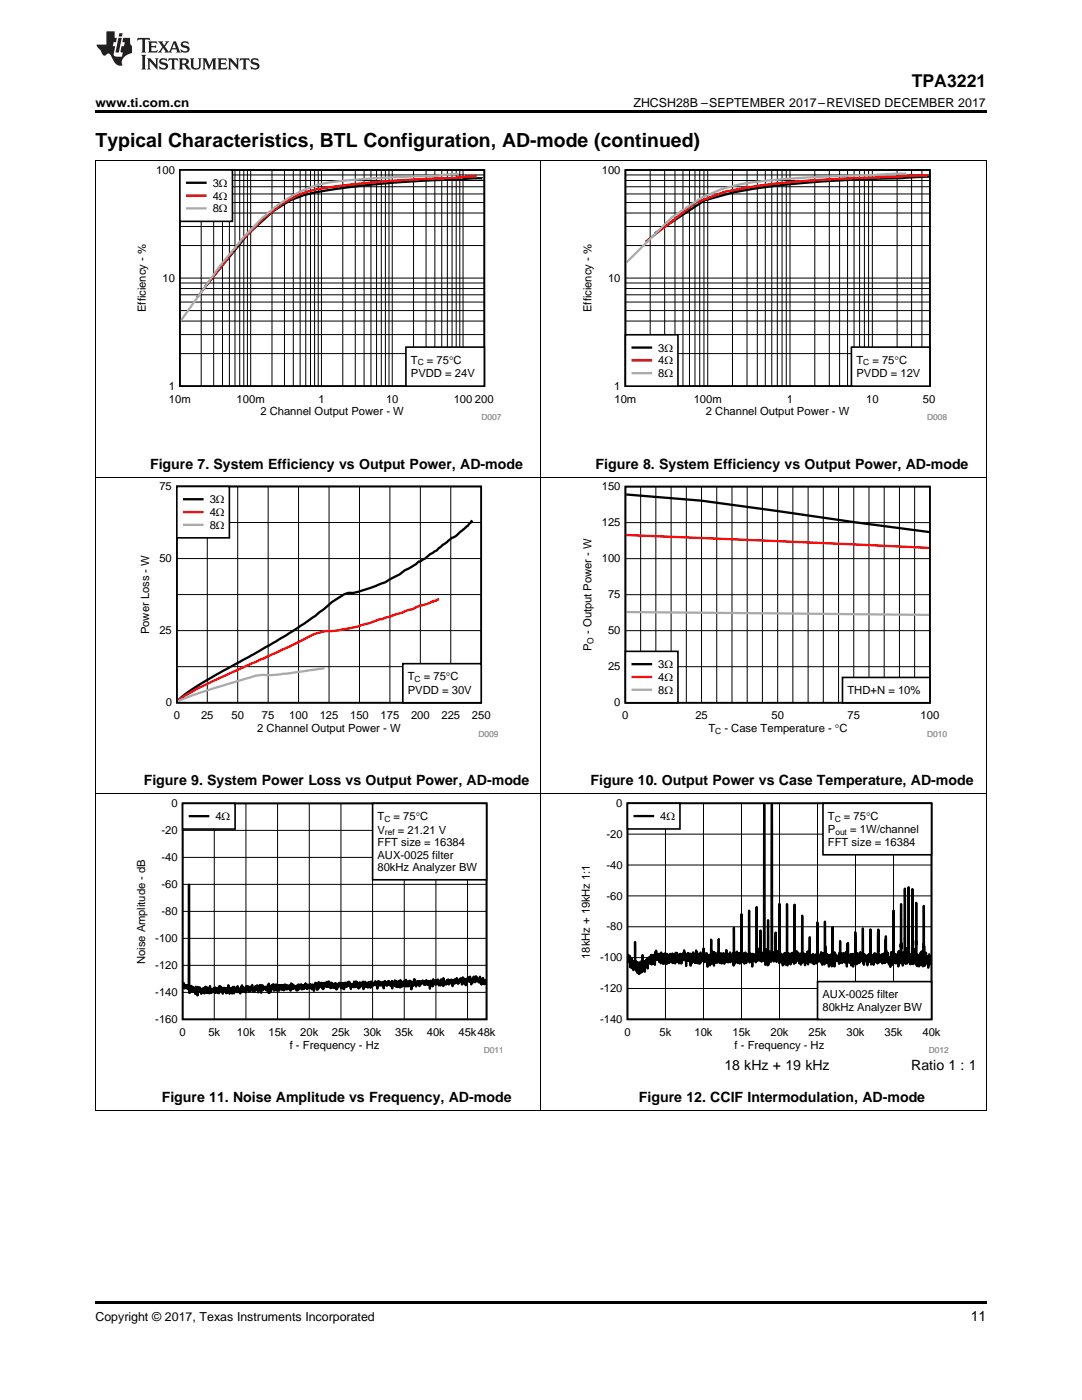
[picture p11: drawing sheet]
<svg xmlns="http://www.w3.org/2000/svg" width="216mm" height="279mm" viewBox="0 0 216 279" stroke-linecap="round" stroke-linejoin="round" font-family="sans-serif">
<defs><g id="words">
<text font-size="3.9" x="19" y="29.3">Typical Characteristics, BTL Configuration, AD-mode (continued)</text>
<text font-size="3.5" x="181.9" y="17.3">TPA3221</text>
<g font-size="2.8">
<text x="30" y="93.5">Figure 7. System Efficiency vs Output Power, AD-mode</text>
<text x="118.9" y="93.5">Figure 8. System Efficiency vs Output Power, AD-mode</text>
<text x="28.7" y="156.7">Figure 9. System Power Loss vs Output Power, AD-mode</text>
<text x="117.8" y="156.7">Figure 10. Output Power vs Case Temperature, AD-mode</text>
<text x="144.5" y="213.5">18 kHz + 19 kHz</text>
<text x="181.8" y="213.5">Ratio 1 : 1</text>
<text x="32.3" y="219.9">Figure 11. Noise Amplitude vs Frequency, AD-mode</text>
<text x="127.5" y="219.9">Figure 12. CCIF Intermodulation, AD-mode</text>
<text x="193.7" y="263.6">11</text>
</g>
<g font-size="2.5">
<text x="19" y="21.4">www.ti.com.cn</text>
<text x="126.4" y="21.4">ZHCSH28B –SEPTEMBER 2017–REVISED DECEMBER 2017</text>
<text x="19" y="263.6">Copyright © 2017, Texas Instruments Incorporated</text>
</g>
<g font-size="2.2">
<text x="31.2" y="34.7">100</text>
<text x="120.1" y="34.7">100</text>
<text x="42.4" y="37.3">3:</text>
<text x="42.4" y="39.8">4:</text>
<text x="42.4" y="42.4">8:</text>
<text x="32.4" y="56.2">10</text>
<text x="121.3" y="56.2">10</text>
<text x="29.1" y="62.3" transform="rotate(-90 29.1 62.3)">Efficiency - %</text>
<text x="118" y="62.3" transform="rotate(-90 118 62.3)">Efficiency - %</text>
<text x="131.3" y="70.2">3:</text>
<text x="33.7" y="77.8">1</text>
<text x="82" y="75.3">PVDD = 24V</text>
<text x="82" y="72.6">T</text>
<text x="85.2" y="72.6">= 75</text>
<text x="89.6" y="72.6">q</text>
<text x="90.5" y="72.6">C</text>
<text x="122.6" y="77.8">1</text>
<text x="131.3" y="72.7">4:</text>
<text x="131.3" y="75.3">8:</text>
<text x="170.9" y="75.3">PVDD = 12V</text>
<text x="170.9" y="72.6">T</text>
<text x="174.1" y="72.6">= 75q</text>
<text x="179.4" y="72.6">C</text>
<text x="33.7" y="80.4">10m</text>
<text x="47.2" y="80.4">100m</text>
<text x="52" y="82.9">2 Channel Output Power - W</text>
<text x="63.5" y="80.4">1</text>
<text x="77" y="80.4">10</text>
<text x="90.5" y="80.4">100 200</text>
<text x="122.6" y="80.4">10m</text>
<text x="138.4" y="80.4">100m</text>
<text x="140.9" y="82.9">2 Channel Output Power - W</text>
<text x="157" y="80.4">1</text>
<text x="172.8" y="80.4">10</text>
<text x="184.2" y="80.4">50</text>
<text x="31.8" y="97.8">75</text>
<text x="41.8" y="100.4">3:</text>
<text x="120.1" y="97.8">150</text>
<text x="41.8" y="103">4:</text>
<text x="41.8" y="105.5">8:</text>
<text x="120.1" y="105">125</text>
<text x="31.8" y="112.2">50</text>
<text x="120.1" y="112.2">100</text>
<text x="121.3" y="119.4">75</text>
<text x="29.8" y="126.6" transform="rotate(-90 29.8 126.6)">Power Loss - W</text>
<text x="31.8" y="126.6">25</text>
<text x="118" y="130" transform="rotate(-90 118 130)">P</text>
<text x="118" y="126.5" transform="rotate(-90 118 126.5)">- Output Power - W</text>
<text x="121.3" y="126.6">50</text>
<text x="81.4" y="135.7">T</text>
<text x="84.6" y="135.7">= 75qC</text>
<text x="121.3" y="133.8">25</text>
<text x="131.3" y="133.3">3:</text>
<text x="131.3" y="135.9">4:</text>
<text x="33.1" y="141">0</text>
<text x="34.7" y="143.5">0</text>
<text x="40.1" y="143.5">25</text>
<text x="46.2" y="143.5">50</text>
<text x="52.3" y="143.5">75</text>
<text x="57.7" y="143.5">100</text>
<text x="63.8" y="143.5">125</text>
<text x="69.9" y="143.5">150</text>
<text x="75.9" y="143.5">175</text>
<text x="81.4" y="138.5">PVDD = 30V</text>
<text x="82" y="143.5">200</text>
<text x="88.1" y="143.5">225</text>
<text x="94.2" y="143.5">250</text>
<text x="122.6" y="141">0</text>
<text x="124.2" y="143.5">0</text>
<text x="131.3" y="138.5">8:</text>
<text x="138.7" y="143.5">25</text>
<text x="153.9" y="143.5">50</text>
<text x="169.1" y="138.5">THD+N = 10%</text>
<text x="169.1" y="143.5">75</text>
<text x="183.7" y="143.5">100</text>
<text x="51.3" y="146.1">2 Channel Output Power - W</text>
<text x="141.4" y="146.1">T</text>
<text x="144.5" y="146.1">- Case Temperature - qC</text>
<text x="34.2" y="161.1">0</text>
<text x="123" y="161.1">0</text>
<text x="32.2" y="166.5">-20</text>
<text x="43" y="163.7">4:</text>
<text x="75.3" y="163.6">T</text>
<text x="75.3" y="166.4">V</text>
<text x="78.5" y="163.6">= 75qC</text>
<text x="79.4" y="166.4">= 21.21 V</text>
<text x="121" y="167.2">-20</text>
<text x="131.7" y="163.7">4</text>
<text x="133" y="163.7">:</text>
<text x="165.2" y="163.6">T</text>
<text x="165.2" y="166.3">P</text>
<text x="168.4" y="163.6">= 75qC</text>
<text x="169.6" y="166.3">= 1W/channel</text>
<text x="32.2" y="171.8">-40</text>
<text x="75.3" y="168.8">FFT size = 16384</text>
<text x="75.3" y="171.3">AUX-0025 filter</text>
<text x="75.3" y="173.8">80kHz Analyzer BW</text>
<text x="121" y="173.4">-40</text>
<text x="165.2" y="168.8">FFT size = 16384</text>
<text x="32.2" y="177.2">-60</text>
<text x="121" y="179.5">-60</text>
<text x="32.2" y="182.6">-80</text>
<text x="121" y="185.7">-80</text>
<text x="31" y="188">-100</text>
<text x="117.7" y="191.3" transform="rotate(-90 117.7 191.3)">18kHz + 19kHz 1:1</text>
<text x="119.7" y="191.8">-100</text>
<text x="29" y="192.4" transform="rotate(-90 29 192.4)">Noise Amplitude - dB</text>
<text x="31" y="193.4">-120</text>
<text x="31" y="198.8">-140</text>
<text x="119.7" y="198">-120</text>
<text x="164.1" y="199.2">AUX-0025 filter</text>
<text x="164.1" y="201.7">80kHz Analyzer BW</text>
<text x="31" y="204.2">-160</text>
<text x="35.8" y="206.7">0</text>
<text x="41.6" y="206.7">5k</text>
<text x="47.3" y="206.7">10k</text>
<text x="53.6" y="206.7">15k</text>
<text x="57.8" y="209.3">f - Frequency - Hz</text>
<text x="59.9" y="206.7">20k</text>
<text x="66.2" y="206.7">25k</text>
<text x="72.5" y="206.7">30k</text>
<text x="78.9" y="206.7">35k</text>
<text x="85.2" y="206.7">40k</text>
<text x="91.5" y="206.7">45k48k</text>
<text x="119.7" y="204.2">-140</text>
<text x="124.6" y="206.7">0</text>
<text x="131.6" y="206.7">5k</text>
<text x="138.6" y="206.7">10k</text>
<text x="146.2" y="206.7">15k</text>
<text x="146.6" y="209.3">f - Frequency - Hz</text>
<text x="153.7" y="206.7">20k</text>
<text x="161.3" y="206.7">25k</text>
<text x="168.9" y="206.7">30k</text>
<text x="176.5" y="206.7">35k</text>
<text x="184.1" y="206.7">40k</text>
</g>
<g font-size="1.7">
<text x="83.3" y="72.9">C</text>
<text x="172.2" y="72.9">C</text>
<text x="118.4" y="128.5" transform="rotate(-90 118.4 128.5)">O</text>
<text x="82.7" y="136.1">C</text>
<text x="142.7" y="146.5">C</text>
<text x="76.7" y="164">C</text>
<text x="76.8" y="166.7">ref</text>
<text x="166.6" y="164">C</text>
<text x="166.7" y="166.7">out</text>
</g>
<g font-size="1.7" fill="#999">
<text x="96.1" y="83.9">D007</text>
<text x="185" y="83.9">D008</text>
<text x="95.5" y="147.1">D009</text>
<text x="185" y="147.1">D010</text>
<text x="96.5" y="210.2">D011</text>
<text x="185.3" y="210.2">D012</text>
</g>
</g></defs>
<path d="M19 221.6l.2 .1zM196.7 221.6l.1 .1zM19 259.7h177.8v.5h-177.8z" fill="#000"/>
<path d="M19.1 158.5v63.2M107.9 158.5v63.2M196.8 158.5v63.2M19 221.6h177.8" fill="none" stroke="#000" stroke-width=".2"/>
<path d="M26.8 159.4h73.4v50.9h-73.4z" fill-rule="evenodd" fill="#fff"/>
<path d="M36.4 160.3h60.7v43.1h-60.7z" fill="none" stroke="#000" stroke-width=".33"/>
<g fill="none" stroke="#000" stroke-width=".2">
<path d="M36.4 176.5h60.7M36.4 171.1h60.7M36.4 165.7h60.7M42.8 160.3v43.1M49.1 160.3v43.1M55.4 160.3v43.1M61.7 160.3v43.1M68 160.3v43.1M74.3 160.3v43.1M80.7 160.3v43.1M87 160.3v43.1M93.3 160.3v43.1"/>
<path d="M36.4 198h60.7M36.4 192.7h60.7M36.4 187.3h60.7M36.4 181.9h60.7"/>
</g>
<path d="M96.9 196v.3l-.1-.7-.1 .8-.3-1.1v.6l-.1-.7-.1 1-.1-.6v.9v-.9l-.1 .6-.1-.4v.4l-.1-1.3-.1 .8v.1l-.1-.4-.1 .7-.1-.6-.1 .2v-.6l-.1 .7-.1-.6v.5l-.1-.9-.2 1.2v-.9l-.1 .9-.2-1.1v1.1l-.1-.8-.2 .9-.1-.6v.1l-.1 .9-.2-1.6-.1 1-.1-.6-.1 .5v-.3l-.1 .3v-.8l-.2 1.1-.1-.7v.6l-.1-.4-.1 1-.1-1.2v.4l-.1-.5-.2 1-.1-1.3-.2 1.5-.1-1.1v.5l-.1-.5v.5l-.1-.6-.1 .6v-.6v.4l-.1-.2v.2l-.1-.2-.2 .9-.1-.7-.1 .5v-.5v.4l-.1-.9v.9l-.2-.5v.6l-.2-.8v.7l-.1-.3v.5l-.1-.6-.2 1.1-.1-1.3-.1 .6v-.6l-.1 .7-.1-.6-.1 .6-.1-.6-.1 .9-.1-.9-.1 .6v-.7l-.3 .8v-.4l-.1 .6v-.6v.4l-.1-.3-.2 .5v-.5l-.1 .3-.1-1.1-.1 1.6-.1-1.3-.1 .7-.1-.7v.7l-.1-.7-.1 1.2-.1-.9-.1 .6v-.5l-.1 .8-.2-1.1-.3 .7-.1-.7-.1 .9v-.7l-.2 .5-.1-.5-.1 .4-.1-.8v1.3l-.1-.3v.5l-.1-1.1-.1 .7-.1-.8-.1 .5-.1-.3v1.4l-.1-1.5v.7l-.1-.7-.1 .5-.1-.5-.1 .8v-.4h-.2v-.6l-.1 .9-.1-.5-.1 .5-.1-.6v.7l-.1-.8-.1 .4v-.4l-.1 .4-.1-.5v.5l-.1-.3-.2 .6-.2-.7-.1 1v-1l-.1 .9-.1-.7v.4l-.1-.4v.4l-.1-.6v.6l-.1-.4-.1 .4v-.4l-.1 .9-.2-1.4-.1 .7-.1-.8-.1 1.3v-.5l-.1 .5v-.6l-.1 .5-.1-.6v.4l-.1-.2v1.2l-.1-1.5-.1 .4v-.5l-.1 .5v-.4l-.1 .8v-1l-.1 1.2-.1-.8v.5l-.2-.7-.1 1-.1-.8v.4l-.1-1v1.4l-.1-.7v-.1l-.1 .5-.1-.8-.2 1-.1-.9-.2 1-.1-.9v.8v-.9l-.1 .7-.1-1-.1 1.5v-.8l-.1 .4-.2-.9v1.1l-.3-.9-.1 .9v-1v1l-.1-1.2-.1 1-.1-1-.1 1v-.7l-.1 .6-.1-.3-.1 .2-.1-.3v.2v-.1v1l-.1-1.5v.9l-.1-.8v.6l-.1-.5-.1 .8v-.7l-.1 .4-.1-.6-.1 .5-.1-.6-.2 .9-.1-.6v.6l-.1-.4-.1 .4-.2-.8v.4l-.1-.5-.1 1.5-.2-1.3-.2 .6-.1-.3-.1 .4v-.7l-.1 .6-.1-.5-.1 .6-.1-.9-.2 1.1-.1-1v1.4l-.1-1.2-.1 .6-.2-.8v.5l-.1-.5v.6l-.1-.4-.2 .4v-.3v.5l-.1-.3-.1 .2-.1-.3-.1 .3-.1-.7-.1 1.2-.1-1v.9l-.1-1-.1 .7-.1-.7-.1 1.1-.2-.8-.1 .7-.2-1.1-.1 .7-.1-.6-.1 .7v-.4l-.1 1.1v-1.5l-.1 1-.1-.9-.2 .8v-.5l-.1 .2-.1-.4-.2 1v-1l-.1 1.2-.1-1-.2 .7v-1l-.2 .8-.1-.9v1l-.2-.9v1l-.2-1.1v1.1l-.1-.5-.1 .4-.1-.3v.2v-.4v.6l-.1-.6-.1 .5-.1-.5v1v-1.1l-.1 .6-.3-1-.2 .9-.1-.7-.1 .9-.3-.9-.1 .9v-.9l-.2 1.3-.1-1.2-.2 1.1-.1-1.1-.2 1-.2-1.1v.6l-.2-.5-.2 .9v-.6l-.1 .3v-.4l-.1 .5v-.5v1.1l-.2-1.3-.1 1v-.9l-.2 .9-.1-.9v.3l-.1-.2-.1 .7-.2-.9-.1 .9-.1-1v1.1v-.9l-.1 .8-.3-1.2v.8v-.2l-.2 .4-.2-1v1l-.1-.7v.6l-.1-.6-.1 .5v-.6l-.1 .8v-.7l-.1 .6-.1-.4v.7l-.1-.8v1.1l-.1-1.2-.1 1.1-.1-1.2-.1 .5-.1-.4-.1 .7-.2-.5-.1 .7v-1.1l-.1 1.5-.1-.8-.1 .6-.1-.6v.8v-1.2l-.1 .4-.2-.6v.5v-.2l-.1 .3v-.3l-.1 .4-.1 1-.2-1.3-.1 .5-.1-.4v.8v-.6l-.1 .4-.1-.7v.7l-.1-.8-.2 .6v-.3l-.1 .4v-.5v.4l-.2-.5-.1 .9v-.8l-.1 .7v-.4l-.1 .1-.2-.7v.9v-.5l-.1 .3-.1-.4-.1 .8-.3-.8-.1 .9-.1-1.1-.1 .7-.2-.5-.1 .5-.1-.6v1l-.1-.8-.1 .5v-.6l-.1 1.1v-.8l-.1 .7-.1-.8-.1 .4v-.1l-.1 .1v-.3l-.2 .3-.1-.6-.1 .7-.1-.8v.9l-.1-1-.1 .7-.1-.8-.1 1.4-.1-1-.1 .6-.1-.7-.3 .9-.2-.9-.1 .9-.1-1-.1 1-.1-1-.2 1.1v-.9l-.1 .6v-.6l-.2 .8-.1-.9v.9l-.1-.5v.4l-.1-.8v.8l-.1-.5-.1 .5-.1-.8v1.1v-1l-.1 .9-.1-.5v.2v-.3l-.1 .2-.1-.3-.1 .8-.1-1.2v.9l-.1-.8-.3 1.1-.1-1.3-.1 1-.1-.9-.1 .8-.1-.7-.1 .9v-.4v.8l-.1-1-.1 .6-.1-.3v1l-.2-1.9-.1 1.8v-1.6l-.2 1.2-.3-.8v.6v-.5l-.1 .4-.1-.5-.1 .5-.1-.3v.2l-.1-.3v.6l-.1-.9-.1 .8-.1-.8-.1 1.4-.2-1.5v.9v-.7l-.1 .7-.1-.8-.2 1.3-.1-1.3-.1 .8-.1-.8-.1 .9v-.8l-.2 .8v-.7l-.1 1-.1-.6-.1 .6v-.4l-.1 .3-.1-.6v.5l-.1-1.1v.9l-.1-.3-.2 .5-.1-.8-.1 .8-.1-.5v.7l-.2-1.1-.3 .7-.1-.7-.1 1.3-.1-1-.1 .6-.1-.5-.1 .4v-.6l-.1 .8v-.7l-.1 .8-.1-1.3-.1 .9v-.5l-.1 .5v-.3l-.1 .5v-.2l-.1 .8-.2-.8v.5l-.1-.9-.1 .9-.1-1.2-.1 1.1-.1-.8-.1 .7v-.4l-.2 .3v-.2l-.1 .3-.1-.9v1.3l-.2-1.3-.1 .4v-.1l-.1 1.1-.1-1.1-.1 .5-.1-.4-.2 1-.1-.6-.1 .3v-1.4l-.1 1.3v-.2l-.1 .2v-.5l-.1 .8-.1-1-.1 1-.2-1-.1 .6-.1-.7-.1 .7-.1-.6-.1 1.1-.2-1v.4l-.1-.6v.3v-.4l-.1 .5v-.6l-.2 .9-.1-1v1.4l-.1-1-.1 .9-.2-.9-.1 .8-.1-.6v.6l-.1-.8v.9l-.1-1.1-.1 1.1-.1-.8-.1 .6-.1-.5-.1 .4-.1-.5v.8l-.1-.6v.6l-.1-.5-.1 .3-.1-1.1-.1 1.5-.1-1.1-.1 .6v-.5l-.1 .5-.2-.7-.1 1v-.7v.4l-.1-.5v.5l-.1-.9-.1 1.2-.1-.7-.1 .9v-1.1v.6l-.2-.5v.5l-.1-.5v.5v-.1v.3l-.1-.4v.4l-.1-.6v.9l-.2-1v.2l-.2-.5-.1 .9-.1-.6-.1 .6v-.9l-.1 1.7-.1-1.5v1l-.2-1.3-.1 1.5-.1-.7-.1 .2v-.3l-.1 .3v-.7l-.1 .4v-.6l-.2 1-.1-1.1-.1 1v-1.1l-.2 1.2v-.9l-.1 .9-.1-.8v1l-.1-21.7v21l-.1-.2h-.1l-.1-.7-.2 .7-.1-.7-.1 .6-.2-.4v.5l-.2-1.3" fill="none" stroke="#000" stroke-width=".46"/>
<path d="M74.3 160.3h22.8v15.3h-22.8z" fill-rule="evenodd" fill="#fff"/>
<path d="M74.3 160.3h22.8v15.3h-22.8z" fill="none" stroke="#000" stroke-width=".33"/>
<path d="M36.4 160.3h10.5v5.2h-10.5z" fill-rule="evenodd" fill="#fff"/>
<path d="M36.4 160.3h10.5v5.2h-10.5z" fill="none" stroke="#000" stroke-width=".33"/>
<path d="M37.9 162.9h3.6" fill="none" stroke="#000" stroke-width=".46"/>
<path d="M115.6 159.4h73.7v50.9h-73.7z" fill-rule="evenodd" fill="#fff"/>
<path d="M125.2 160.3h60.7v43.1h-60.7z" fill="none" stroke="#000" stroke-width=".33"/>
<g fill="none" stroke="#000" stroke-width=".2">
<path d="M125.2 178.8h60.7M125.2 172.6h60.7M125.2 166.5h60.7M132.8 160.3v43.1M140.4 160.3v43.1M148 160.3v43.1M155.5 160.3v43.1M163.1 160.3v43.1M170.7 160.3v43.1M178.3 160.3v43.1M125.2 197.3h60.7M125.2 191.1h60.7"/>
<path d="M125.2 185h60.7"/>
</g>
<path d="M154 160.5l-.1 31.1v-.8l-.1 1.2-.1-1.4v1.1v-.7l-.1 .4v-1.5l-.2 2.6-.1-8.9-.1 9.1v-2.1l-.1 .3v-.7v1.3l-.2-2-.2 3.1v-1.9v.5l-.1-.7-.1-30-.1 29.4-.1 1.8-.1-1.1v1.1v-1.2v.8v-.3l-.1 .1v-1l-.1 1.8-.1-1.1v1l-.2-6.1v5.8l-.1-.9v1.1l-.2-2.4v1.7l-.1-.6v.6l-.1-.6v1.4l-.1-1.5-.1 1.5v-10.8l-.1 9.7v.4l-.1-.2v1.2v-1l-.1 .2-.1-.8v1l-.2-1-.1 1.3v-.6v.4l-.1-1.2-.1 2.5-.1-2.5-.1 1.6-.1-1.7-.1 1.6-.1-1.3v1.5l-.1-1.8v.7v-9.3l-.1 8.8v.3v-.4l-.1 1.3-.1-1.3-.1 1.1-.1-.6v.6l-.1-.5v1.2l-.2-2.1-.1 2.2-.1-1.7-.1 1.2-.1-1.6-.2 1.8-.1-9.6-.1 8.4v.4v-.9v1.9l-.1-1.7v1.1l-.1-1v1.2v-1.4l-.1 1.9-.1-2.1-.1 2-.1-1.9v1.4l-.1-1.1-.1 1.6-.1-2.3-.1 2-.1-1.5v1.6l-.1-1.1-.1 .4v-.6v.8v-.8l-.1 1.7-.1-7.2v7.5l-.1-2.5-.1 1.4v-1.1l-.1 1.1v-.9l-.1 1-.1-1v.5l-.1-.6v1.4l-.1-1.9v1.7l-.2-1.2v1.2v-1l-.2 1.3-.1-1.7-.1 .8-.1-.8v1.6l-.1-2.4-.1 2.3v-1.3l-.1 1-.1-1-.1 1.7-.1-2.1v1.5l-.1-1.3-.2 1.5v-1.6l-.1 2-.2-2.1-.1 1.6-.1-1.2v1.6l-.1-1.4-.1 .8v-4.2l-.1 4.3v-.7v.7l-.1-1.6-.1 1.9v-1.2l-.1 1.3-.1-1.7-.2 1.7v-1.9l-.1 1.2-.1-1.4v2.7l-.1-2.5-.1 1.8v-1.6l-.1 1.8v-2.3l-.2 2.5-.1-4.9v3.7l-.1-.2v.5v-.8l-.1 2-.1-2.1-.1 1.2v-1.2l-.1 .9-.1-.7v1.1l-.1-.8v1.8l-.2-2.6-.1 1.4v-1.1l-.1 1.2-.1-1.5-.1 1.7-.1-.9v.8l-.1-2.6v2.4l-.1-1.7v.9v-.7l-.1 1.1v-.4l-.1 .6v-.6l-.1 .9v-1.3l-.1 1.1v-1.1l-.1 1.6v-2l-.2 2.2v-1.8l-.1 1.4-.1-1.5-.1 1.8v-1.5l-.1 1.5-.1-2.1-.1 1.8v-.8l-.1 .4v-1.8l-.1 2.5-.1-1.9v1.9l-.1-1.4v.9v-1l-.1 1.3-.1-1.3v1.2l-.1-1.8-.1 1.2v-.9l-.1 .7-.1-.7v1.9l-.1-1.9-.1 2.3v-1.9l-.1 .6v-.7v.8l-.1-1.2-.1 1.5v-1l-.1 .8-.1-1.4-.1 1.6-.1-1.4-.1 1.3v-1.2v1l-.1-.7v2v-2.1l-.1 1-.1-1.6-.1 1.3v-1v.9l-.1-1.6-.1 1.9-.1-1.4v1.1l-.1-.5v.6v-.6l-.1 .9-.1-1.2v1.8l-.1-1.9-.1 1.8v-1.8l-.1 1.5v-1.3l-.1 1.3-.1-1v.2v1.2l-.1-1.5v.6l-.1-.8v.5l-.1-.4v1.2l-.1-1.6v1.6l-.1-1.5v-.2v1.6l-.2-1.7-.1 2.2-.1-1.6v.6l-.1-.5-.1 1.4v-1.5l-.1 1-.1-1.3v1.8l-.1-1.9v1.2l-.1-1-.1 1.5v-1.4v1.3l-.1-1.3v1.3v-1.5l-.1 1-.1-.9-.1 1.7-.1-1.3-.1 .7v-1l-.1 1.3-.1-1.5-.1 2v-2l-.1 1.8v-1.7v1.4l-.1-1.3v1.1l-.2-1.4v2v-1.8l-.2 1.3v-1.1l-.1 1.7-.1-1.9v1.1v-.7l-.1 .6-.1-1.1-.1 .8v-1.1v2.1l-.1-1.7v1.6l-.1-1.8v1.4l-.1-1.2-.1 1.5v-1.1l-.1 .4v-.7l-.1 .8v-1l-.1 1.1-.1-1.1-.1 .5-.1-1.2v1.9l-.2-1.6v2.6l-.1-1.7v.6v-.8l-.1 1.4-.1-1.5-.1 1.7-.1-1.6v1.4l-.1-1.3-.1 1.7-.1-1.9-.2 1.6v-1v1.1l-.1-1.1v1l-.1-1.1-.1 .9-.1-.8-.1 2.1-.1-1.9-.1 1.6v-1.4l-.1 1.3-.1-1.2-.1 2.2v-1.5l-.1 .1v-.3v.6l-.1-.7v1l-.1-1.2v1.9l-.2-3.2v3.2l-.2-1.6v1.8l-.2-2.1v2.3l-.1-1.9-.1 1.9v-1.6v.7l-.1-.5v1.6v-1.7l-.1 .6-.1-1v1.5l-.1-1.8v2.2l-.1-2.2-.1 1.8v-1.3v.4l-.1-.9v1.1l-.1-1.2v.9v-.9v.8l-.1-4.7v4.8l-.2-1-.1 1.8-.2-1.8v1.4l-.1-1.5v1.5l-.1-1.9v1.2v-.2v.4l-.1-.9v.9l-.1-.9v1.3l-.1-2.3-.1 1.2v-.9v.5l-.2-.8v1.2v-1.4v.5v-.4M154 160.5l.1 29.4 .1 1.5v-.8v1l.1-.9 .1 1.2 .1-1.4v1.2l.1-1.1 .1 1.2 .1-5.7v5.5v-1l.1 1.2v-1.5l.1 1.6 .1-2.1 .1 1.4 .1-.8v1v-1l.1 1.5v-1.1l.1 1.4v-11.8l.1 11.4v-1.8l.1 2v-1.6l.1 1.2 .1-1.2 .1 1.6v-1.3l.2 2 .1-2.1 .1 1.6 .1-1.5 .1 1v-1.5l.1 2.3 .1-1.9 .1 .5v-.7v1.3l.1-1.4v.5v-10.4l.1 12.3 .1-2.1 .1 .7v-1l.1 1.2 .1-1.1v.5l.1-.3v1.2l.1-1v1.7l.1-2.2 .1 .9v-.5l.1 1.3 .1-1.9 .1 1.9v-1.3l.1-.1 .1 .8v-.9v1.9l.2-11.8v10.2v-.2l.2 1.6 .2-2.4 .1 1.9 .1-1.6 .1 1.3 .1-.9 .1 1.7v-1.3l.1 1v-1.1v1.1v-1.6l.1 .9v-.7l.1 2 .1-1.6 .1 .9 .1-9.1 .1 9.4 .1-1.8v1.6l.2-1.6 .1 2.3 .1-2.2 .1 1.7v-1.1v.3l.1-.7v.8l.1-.7v1.4l.2-2.2v2.6l.2-2.1v1.6v-1.2l.1 .8v-.5v.2l.1-4.3v4.3v-.8l.1 1 .1-.8 .1 1.4v-1.2l.1 .8v-1v1.3l.1-1.1 .1 .9v-1.4l.1 1.9 .1-1.7v1.8l.1-1.8 .2 1.6v-1l.1 1v-1.7l.1 1.8v-1.6l.1 1.5 .1-8.1 .1 7.4v-1.1l.2 1.5v-1.2v1.2l.1-1v-.1v.7l.1-.9 .1 1.1 .1-1.3v.9l.1-1.3v2.2l.1-1.5 .1 1.8v-2.2v1.1l.2-1.2 .1 1.9v-1.7l.1 2.1 .1-8.6 .1 8 .1-1.6 .1 1.8v-1.1l.1 1.2v-1.8l.2 1.5v-.6v.5l.1-.5v.4v-1.1l.1 2.3 .1-2.2v1.5l.1-1v.6l.2-1.2v1.3l.1-1.5 .1 2.5v-1.8v1.5l.1-7.6 .1 5.4v-1.4l.1 3.1 .2-1.7v2.5v-2.8l.1 1.7 .2-1.3 .1 1.3v-1.1l.1 1.1 .1-.9v.6v-.6l.1 .5v-.5l.1 1 .1-1.3v1.8l.1-2.2 .1 1.9v-4.3l.1 4.2 .1-1.7 .2 1.6v-1.1v1.4v-1.6l.1 1.3v-1l.1 1.1 .1-1.8v1.5l.2-1.1 .1 1.4v-.9l.1 1.1 .1-2.2 .1 1.6v-1.1l.1 2.4 .2-4.7v3.5v-.4l.1 .5 .1-.9v1.2v-1.2l.1 1.2 .1-1.5v1.4l.1-1.5v1.5v-1.5l.1 2.2 .1-1.9 .1 1.4v-1.8l.1 2.3v-1.6l.1 1.8 .1-2v.9v-1.4l.1 1.9 .1-2 .1 1 .1-5.3v4.5v-3.6v4.5v.1l.1-.6v1.3l.1-1.7v1.9l.1-2v1.3l.1-1.5 .1 1.8v-.8l.1 1v-1.2l.1 .9 .1-1.4v1.6l.2-2.1 .1 1.8v-.8l.1 .8v-1v.9l.1-.7v.4v-.9l.1 1.1 .1-6.3v6.8l.1-1.4 .1 1.8v-2.1l.1 1.5 .1-1.3v1.1l.2-1 .1 .7v-.6l.2 1.8 .1-2 .1 1.2v-1.1v.6l.1-.6v.6l.1-.9v1.6l.1-1.1 .1 1.1v-6.5l.1 7 .1-1.7 .1 1.3 .1-1.5 .1 1.4 .1-.7v1.2l.1-1.6v1.3l.1-2 .1 1.6 .1-.9v.9v-.7l.1 .6v-1.4l.1 1v-.8l.1 1.2v-1.2l.2 1.7 .1-6.7 .1 6.6v-1.6l.1 1.3 .2-1.2 .1 1.4v-1.1l.1 .6 .1-1.1 .1 1.9 .1-1.5 .1 .9v-1.4l.1 1.2 .1-.8v1.5v-1.2l.1 1.1 .2-5.2v4.8l.1-.4v.5l.1-1.4 .1 1.4 .1-1.6 .2 2.3v-1.3l.2 1v-1.2l.1 2 .1-3 .3 2.5v-1.6l.1 1v-.8v1l.1-10.4 .1 9.7v-.2v.3v-.7l.1 1 .1-1v1.4l.1-1.8 .1 1.9v-1.6l.1 1.3 .1-1 .1 1 .1-.8v.7v-.9l.1 1.9v-3.1l.1 2.1 .1-1.1 .1 1.4 .1-1.9v.5l.1-10.4 .1 11.2 .1-.5v1l.1-.8v1.4l.2-2.6v1.6l.1-.8 .1 .7v-.7v.7l.1-14.3v14.3v-.4l.1 1.2 .2-3.1 .1 3 .1-1.5 .1 1.1v-.9v.2l.1-14.1v11.8l.1-.3 .1 3.4 .1-1.1v1.6l.1-2 .2 1.7v-1.4l.1 1.2v-.8v.6v-.2l.1-14.2v13.9l.1 1.1 .2-3 .2 2.7 .1-1.9v1.5l.1-11.5 .1 12.4 .1-2.2 .1 2.4v-1.5v-.2v1.4l.1-1.8v.7l.1-.8 .1 2.3 .2-2.7 .2 2.3 .1-2.6 .2 3 .1-1.5 .1 .8v-11.4l.2 12 .1-1.8 .1 1.5 .1-2.4 .1 2v-1.3l.2 1.2v-.9l.1 .7v-.4v1.7l.2-2.7 .1 2.1 .2-1.7v1.2" fill="none" stroke="#000" stroke-width=".46"/>
<path d="M164.2 160.3h21.7v10.3h-21.7z" fill-rule="evenodd" fill="#fff"/>
<path d="M164.2 160.3h21.7v10.3h-21.7z" fill="none" stroke="#000" stroke-width=".33"/>
<path d="M163.1 195.9h22.8v7.5h-22.8z" fill-rule="evenodd" fill="#fff"/>
<path d="M163.1 195.9h22.8v7.5h-22.8z" fill="none" stroke="#000" stroke-width=".33"/>
<path d="M125.2 160.3h10.5v5.1h-10.5z" fill-rule="evenodd" fill="#fff"/>
<path d="M125.2 160.3h10.5v5.1h-10.5z" fill="none" stroke="#000" stroke-width=".33"/>
<path d="M126.6 162.9h3.7" fill="none" stroke="#000" stroke-width=".46"/>
<path d="M19.1 95.2v63.3M107.9 95.2v63.3M196.8 95.2v63.3M19 158.4h177.8" fill="none" stroke="#000" stroke-width=".2"/>
<path d="M27.6 96.2h71.8v50.9h-71.8z" fill-rule="evenodd" fill="#fff"/>
<path d="M35.3 97.1h60.7v43.1h-60.7z" fill="none" stroke="#000" stroke-width=".33"/>
<g fill="none" stroke="#000" stroke-width=".2">
<path d="M41.4 97.1v43.2M47.4 97.1v43.2M53.5 97.1v43.2M59.6 97.1v43.2M65.7 97.1v43.2M71.7 97.1v43.2M77.8 97.1v43.2M83.9 97.1v43.2M89.9 97.1v43.2M35.3 118.7h60.7M35.3 111.5h60.7M35.3 104.3h60.7"/>
<path d="M35.3 133h60.7M35.3 125.9h60.7"/>
</g>
<path d="M94.3 103.9l-1 1.1-1.3 1a4.7 4.7 0 0 1-2 1.5l-1.7 1.2-1.1 1.1-1.4 .8-1.9 1.5-.3-.1-.6 .6-2.2 1.2-1.1 .8a33.5 33.5 0 0 1-9.3 3.7h-.8a13.8 13.8 0 0 0-5 3.3 127 127 0 0 1-17.7 11l-7.3 4.2-2.3 1.5-1.9 1.6" fill="none" stroke="#000" stroke-width=".46"/>
<path d="M87.6 119.6l-2.3 .9-2.1 .6-.9 .5-1 .2-1 .5-1.2 .2-4.6 1.6a32.1 32.1 0 0 1-9.8 1.9 19.3 19.3 0 0 0-5.4 2.3l-18.8 8.6-3.5 1.9-1.6 1.1" fill="none" stroke="#f00" stroke-width=".46"/>
<path d="M64.8 133.3l-5.9 .9a40.4 40.4 0 0 1-7.1 .5l-.7 .1-8.8 2.7-4 1.3-2.9 1.2" fill="none" stroke="#aaa" stroke-width=".46"/>
<path d="M80.4 132.5h15.6v7.7h-15.6z" fill-rule="evenodd" fill="#fff"/>
<path d="M80.4 132.5h15.6v7.7h-15.6z" fill="none" stroke="#000" stroke-width=".33"/>
<path d="M35.3 97.1h10.5v10.2h-10.5z" fill-rule="evenodd" fill="#fff"/>
<path d="M35.3 97.1h10.5v10.2h-10.5z" fill="none" stroke="#000" stroke-width=".33"/>
<path d="M36.7 99.6h3.7" fill="none" stroke="#000" stroke-width=".46"/>
<path d="M36.7 102.2h3.7" fill="none" stroke="#f00" stroke-width=".46"/>
<path d="M36.7 104.7h3.7" fill="none" stroke="#aaa" stroke-width=".46"/>
<path d="M115.9 96.2h73.1v50.9h-73.1z" fill-rule="evenodd" fill="#fff"/>
<path d="M124.8 97.1h60.7v43.1h-60.7z" fill="none" stroke="#000" stroke-width=".33"/>
<g fill="none" stroke="#000" stroke-width=".2">
<path d="M127.8 97.1v43.2M130.9 97.1v43.2M133.9 97.1v43.2M136.9 97.1v43.2M140 97.1v43.2M143 97.1v43.2M146.1 97.1v43.2M149.1 97.1v43.2M152.1 97.1v43.2M155.2 97.1v43.2M158.2 97.1v43.2M161.2 97.1v43.2"/>
<path d="M164.3 97.1v43.2M167.3 97.1v43.2M170.4 97.1v43.2M173.4 97.1v43.2M176.4 97.1v43.2M179.5 97.1v43.2M182.5 97.1v43.2M124.8 118.7h60.8M124.8 111.5h60.8M124.8 104.3h60.8M124.8 133.1h60.8M124.8 125.9h60.8"/>
</g>
<path d="M124.9 98.7l15.1 1.2 45.4 6.3" fill="none" stroke="#000" stroke-width=".46"/>
<path d="M124.9 106.8l60.5 2.5" fill="none" stroke="#f00" stroke-width=".46"/>
<path d="M124.9 122.1l60.5 .6" fill="none" stroke="#aaa" stroke-width=".46"/>
<path d="M168.1 135.2h17.4v5h-17.4z" fill-rule="evenodd" fill="#fff"/>
<path d="M168.1 135.2h17.4v5h-17.4z" fill="none" stroke="#000" stroke-width=".33"/>
<path d="M124.8 130h10.5v10.2h-10.5z" fill-rule="evenodd" fill="#fff"/>
<path d="M124.8 130h10.5v10.2h-10.5z" fill="none" stroke="#000" stroke-width=".33"/>
<path d="M126.2 132.5h3.7" fill="none" stroke="#000" stroke-width=".46"/>
<path d="M126.2 135.1h3.7" fill="none" stroke="#f00" stroke-width=".46"/>
<path d="M126.2 137.7h3.7" fill="none" stroke="#aaa" stroke-width=".46"/>
<path d="M19.1 32.1v63.2M107.9 32.1v63.2M196.8 32.1v63.2M19 95.2h177.8" fill="none" stroke="#000" stroke-width=".2"/>
<path d="M27 33h73.1v50.9h-73.1z" fill-rule="evenodd" fill="#fff"/>
<path d="M35.9 33.9h60.7v43.2h-60.7z" fill="none" stroke="#000" stroke-width=".33"/>
<g fill="none" stroke="#000" stroke-width=".2">
<path d="M35.9 38.7h60.8M35.9 37.3h60.8M35.9 36h60.8M35.9 34.9h60.8M40.1 33.9v43.2M42.6 33.9v43.2M44.4 33.9v43.2M45.8 33.9v43.2M46.9 33.9v43.2M47.8 33.9v43.2M48.6 33.9v43.2M49.4 33.9v43.2"/>
<path d="M50 33.9v43.2M54.3 33.9v43.2M56.8 33.9v43.2M58.5 33.9v43.2M59.9 33.9v43.2M61 33.9v43.2M62 33.9v43.2M62.8 33.9v43.2M63.5 33.9v43.2M64.1 33.9v43.2M68.4 33.9v43.2M70.9 33.9v43.2"/>
<path d="M72.6 33.9v43.2M74 33.9v43.2M75.1 33.9v43.2M76.1 33.9v43.2M76.9 33.9v43.2M77.6 33.9v43.2M78.3 33.9v43.2M82.5 33.9v43.2M85 33.9v43.2M86.8 33.9v43.2M88.1 33.9v43.2M89.3 33.9v43.2"/>
<path d="M90.2 33.9v43.2M91 33.9v43.2M91.7 33.9v43.2M92.4 33.9v43.2M35.9 58.8h60.8M35.9 57.6h60.8M35.9 56.5h60.8M35.9 55.5h60.8M35.9 49h60.8M35.9 45.2h60.8M35.9 42.5h60.8M35.9 40.4h60.8"/>
<path d="M35.9 70.6h60.8M35.9 66.8h60.8M35.9 64.1h60.8M35.9 62h60.8M35.9 60.3h60.8"/>
</g>
<path d="M96.3 35.6l-16.9 .8a145.5 145.5 0 0 0-18.7 2.5l-2.8 1.1-3.5 2.2-5 4.6-8.5 10.4" fill="none" stroke="#000" stroke-width=".46"/>
<path d="M95.1 35.2l-3.1 .1-1.1 .2-5.4 .2-7.7 .4a173.2 173.2 0 0 0-14.6 1.7l-1.9 .4-2.2 .9-2.8 1.5-3.5 2.7-5 5.1-8.5 11" fill="none" stroke="#f00" stroke-width=".46"/>
<path d="M91.5 34.7l-4.2 .4-9.8 .3-7.4 .5a25.6 25.6 0 0 0-17.7 7.6l-3.5 3.5-5 6.1-7.9 11" fill="none" stroke="#aaa" stroke-width=".46"/>
<path d="M81 69.3h15.6v7.8h-15.6z" fill-rule="evenodd" fill="#fff"/>
<path d="M81 69.3h15.6v7.8h-15.6z" fill="none" stroke="#000" stroke-width=".33"/>
<path d="M35.9 33.9h10.5v10.3h-10.5z" fill-rule="evenodd" fill="#fff"/>
<path d="M35.9 33.9h10.5v10.3h-10.5z" fill="none" stroke="#000" stroke-width=".33"/>
<path d="M37.3 36.5h3.7" fill="none" stroke="#000" stroke-width=".46"/>
<path d="M37.3 39h3.7" fill="none" stroke="#f00" stroke-width=".46"/>
<path d="M37.3 41.6h3.7" fill="none" stroke="#aaa" stroke-width=".46"/>
<path d="M115.9 33h73.1v50.9h-73.1z" fill-rule="evenodd" fill="#fff"/>
<path d="M124.8 33.9h60.7v43.2h-60.7z" fill="none" stroke="#000" stroke-width=".33"/>
<g fill="none" stroke="#000" stroke-width=".2">
<path d="M124.8 38.7h60.8M124.8 37.3h60.8M124.8 36h60.8M124.8 34.9h60.8M129.7 33.9v43.2M132.6 33.9v43.2M134.7 33.9v43.2M136.3 33.9v43.2M137.6 33.9v43.2M138.7 33.9v43.2M139.6 33.9v43.2M140.5 33.9v43.2"/>
<path d="M141.2 33.9v43.2M146.2 33.9v43.2M149.1 33.9v43.2M151.1 33.9v43.2M152.7 33.9v43.2M154 33.9v43.2M155.1 33.9v43.2M156.1 33.9v43.2M156.9 33.9v43.2M157.6 33.9v43.2M162.6 33.9v43.2M165.5 33.9v43.2"/>
<path d="M167.5 33.9v43.2M169.1 33.9v43.2M170.4 33.9v43.2M171.5 33.9v43.2M172.5 33.9v43.2M173.3 33.9v43.2M174.1 33.9v43.2M179 33.9v43.2M181.9 33.9v43.2M184 33.9v43.2M124.8 58.8h60.8M124.8 57.6h60.8"/>
<path d="M124.8 56.5h60.8M124.8 55.5h60.8M124.8 49h60.8M124.8 45.2h60.8M124.8 42.5h60.8M124.8 40.4h60.8M124.8 70.6h60.8M124.8 66.8h60.8M124.8 64.1h60.8M124.8 62h60.8M124.8 60.3h60.8"/>
</g>
<path d="M185.4 35.3l-11.3 .4a231.3 231.3 0 0 0-23.7 2l-4.1 .7-5.7 1.6-9.9 6.6" fill="none" stroke="#000" stroke-width=".46"/>
<path d="M185.1 35l-12.2 .5a216.8 216.8 0 0 0-24.3 2l-4.1 .8-5.8 2.2-9.9 7.8" fill="none" stroke="#f00" stroke-width=".46"/>
<path d="M180.8 34.6l-11.9 .5a221.7 221.7 0 0 0-19.1 1.3l-2.6 .5-3.2 .8-4.1 1.8-5.8 3.9-9.2 9" fill="none" stroke="#aaa" stroke-width=".46"/>
<path d="M169.9 69.3h15.6v7.8h-15.6z" fill-rule="evenodd" fill="#fff"/>
<path d="M169.9 69.3h15.6v7.8h-15.6z" fill="none" stroke="#000" stroke-width=".33"/>
<path d="M124.8 66.8h10.5v10.3h-10.5z" fill-rule="evenodd" fill="#fff"/>
<path d="M124.8 66.8h10.5v10.3h-10.5z" fill="none" stroke="#000" stroke-width=".33"/>
<path d="M126.2 69.4h3.7" fill="none" stroke="#000" stroke-width=".46"/>
<path d="M126.2 71.9h3.7" fill="none" stroke="#f00" stroke-width=".46"/>
<path d="M126.2 74.5h3.7" fill="none" stroke="#aaa" stroke-width=".46"/>
<path d="M19 32h177.8" fill="none" stroke="#000" stroke-width=".2"/>
<path d="M19 22h177.8v.5h-177.8z" fill="#000"/>
<g fill="#231f20">
<path d="M27.5 7.6l-.1 .5 .4-.2h.6v.1v2.1l-.2 .4h1l-.3-.4v-2.1l.1-.1h.5l.5 .2-.2-.5zM29.5 8.3l.2 .3v1.5l-.2 .4h1.8l.2-.6a1.04 1.04 0 0 1-1.3 .2v-.7h.6l.3 .2v-.6l-.3 .2h-.6v-.6l.8-.1 .4 .3-.2-.5zM31.5 8.3l.9 1.1-.9 1.1h.8l-.2-.2 .5-.7 .4 .7-.2 .2h1.5l-.1-.2 .1-.4h.9l.1 .4-.2 .2h1l-.3-.3-.7-1.9h-.5l-.9 2-.8-1 .9-1h-.8l.1 .3-.3 .5-.4-.6 .2-.2zM34.7 8.6l.4 1h-.7zM36.3 8.4a.63 .63 0 0 0-.2 .7 .63 .63 0 0 0 .6 .4l.6 .2 .1 .2a.75 .75 0 0 1-.7 .4 .75 .75 0 0 1-.6-.5l.1 .7 .1-.1a1.11 1.11 0 0 0 1.5-.6 1.13 1.13 0 0 0-1.2-.8l-.1-.4a1.04 1.04 0 0 1 1.2 .2l-.2-.5-.1 .1-.5-.2zM28.2 10.9l.2 .4v2.2l-.2 .4h1l-.3-.4v-2.2l.3-.4zM29.3 11.6l.3 .4v1.5l-.3 .4h.8l-.2-.4v-1.3l1.5 1.7v-1.9l.2-.4h-.7l.2 .4v.9l-1.1-1.3zM32 11.8a.62 .62 0 0 0-.2 .7 .62 .62 0 0 0 .6 .4l.6 .1 .1 .3a.76 .76 0 0 1-.7 .3 .76 .76 0 0 1-.6-.4l.1 .7 .1-.1a1.11 1.11 0 0 0 1.5-.6 1.13 1.13 0 0 0-1.2-.8l-.1-.4a1.04 1.04 0 0 1 1.2 .2l-.2-.6-.1 .1-.5-.1zM33.7 11.6l-.2 .6a.61 .61 0 0 1 .8-.3v1.6l-.2 .4h.9l-.2-.4v-1.6a.63 .63 0 0 1 .8 .3l-.2-.6zM35.6 11.6l.3 .4v1.5l-.3 .4h1l-.2-.2v-.8l.5 .2a.76 .76 0 0 0 1.2 .7l-1-1a.58 .58 0 0 0 .6-.5 .58 .58 0 0 0-.5-.6zM36.4 11.9h.1a.45 .45 0 0 1 .5 .1 .45 .45 0 0 1 .1 .5l-.7 .2zM37.9 11.6l.2 .2a2.17 2.17 0 0 0 .3 1.9 .99 .99 0 0 0 1.6-.6v-1.1l.2-.4h-.7l.2 .2a1.92 1.92 0 0 1-.2 1.8 .6 .6 0 0 1-.9-.5v-1.1l.2-.4zM40.4 11.6l.2 .4v1.5l-.2 .4h.7l-.2-.4v-1.4l.8 1.8 .8-1.8v1.4l-.2 .4h.9l-.2-.4v-1.5l.2-.4h-.8l-.6 1.5-.6-1.5zM43.4 11.6l.2 .4v1.5l-.2 .4h1.8l.2-.6a1.04 1.04 0 0 1-1.3 .1v-.6h.5l.4 .2v-.6l-.4 .2h-.5v-.7h.8l.3 .3-.1-.6zM45.5 11.6l.2 .4v1.5l-.2 .4h.7l-.2-.4v-1.3l1.5 1.7v-1.9l.2-.4h-.7l.2 .4v.9l-1.1-1.3zM47.9 11.6l-.1 .6a.61 .61 0 0 1 .8-.3v1.6l-.3 .4h1l-.3-.4 .1-1.6a.63 .63 0 0 1 .7 .3l-.1-.6zM50.2 11.8a.62 .62 0 0 0-.2 .7 .62 .62 0 0 0 .6 .4l.6 .1 .2 .3a.76 .76 0 0 1-.8 .3 .76 .76 0 0 1-.6-.4l.1 .7 .2-.1a1.11 1.11 0 0 0 1.5-.6 1.13 1.13 0 0 0-1.3-.8l-.1-.4a1.04 1.04 0 0 1 1.2 .2l-.1-.6-.2 .1-.5-.1z"/>
<path d="M21.2 6.3v2.6h-1.9l.1 .4 .7 .9a.91 .91 0 0 0 1 .8 .56 .56 0 0 1 .5-.3 .56 .56 0 0 1 .5 .3l.4 .8a1.53 1.53 0 0 0 1.9 1.2 1.54 1.54 0 0 1 1-2.1l.9-.3v-1.4a1.52 1.52 0 0 1-.3-1.6h-1.4l-.2 .8h.5l-.2 .8h-.4l-.2 1v.2l.4 .1-.2 .8a1.93 1.93 0 0 1-1.6-.3l.3-1.8h-.5l.2-.8h.4l.2-.8h-.4v-1.3zM23.6 7.6l-.6 2.9h.7l.6-2.9zM23.8 6.6l-.1 .7h.6l.2-.7z"/>
</g>
<use href="#words"/>
</svg>
